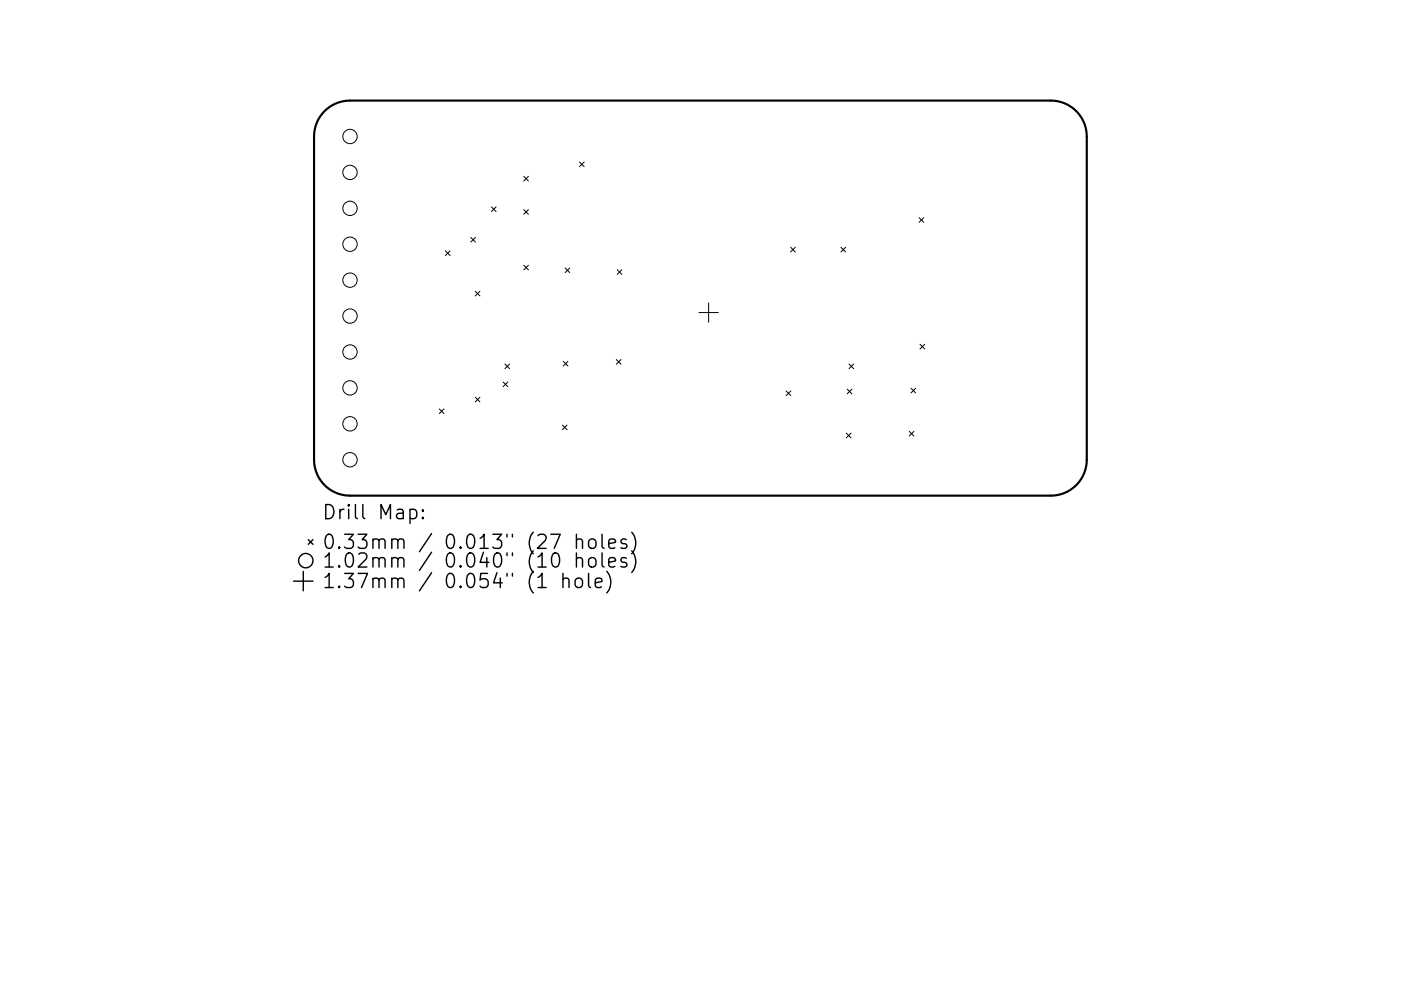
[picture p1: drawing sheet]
<svg xmlns="http://www.w3.org/2000/svg" width="297mm" height="210mm" viewBox="0 0 297 210" stroke-linecap="round" stroke-linejoin="round" font-family="sans-serif">
<defs><g id="words">
<g font-size="4.2">
<text x="68.4" y="110.2">Drill Map:</text>
<text x="68.4" y="116.5">0.33mm / 0.013&quot; (27 holes)</text>
<text x="68.4" y="120.4">1.02mm / 0.040&quot; (10 holes)</text>
<text x="68.4" y="124.8">1.37mm / 0.054&quot; (1 hole)</text>
</g>
</g></defs>
<path d="M68.8 23.6a7.6 7.6 0 0 1 5.4-2.3h148.6a7.6 7.6 0 0 1 7.6 7.7v68.5a7.6 7.6 0 0 1-7.6 7.7h-148.6a7.6 7.6 0 0 1-7.6-7.7v-68.5a7.6 7.6 0 0 1 2.2-5.4z" fill="none" stroke="#000" stroke-width=".46"/>
<g fill="none" stroke="#000" stroke-width=".21">
<path d="M111 37.4l1 1M112 37.4l-1 1M122.9 34.4l1 1M123.9 34.4l-1 1M94.4 53.2l1 1M95.4 53.2l-1 1M99.8 50.4l1 1M100.8 50.4l-1 1M104.2 43.9l1 1M105.2 43.9l-1 1M111 44.5l1 1M111 56.3l1 1"/>
<path d="M112 44.5l-1 1M112 56.3l-1 1M119.8 56.8l1 1M120.8 56.8l-1 1M130.9 57.2l1 1M131.9 57.2l-1 1M167.6 52.5l1 1M168.6 52.5l-1 1M178.3 52.5l1 1M179.3 52.5l-1 1M194.9 46.2l1 1M195.9 46.2l-1 1"/>
<path d="M100.8 61.8l1 1M101.8 61.8l-1 1M107 77.2l1 1M108 77.2l-1 1M119.4 76.7l1 1M120.4 76.7l-1 1M130.7 76.3l1 1M131.7 76.3l-1 1M148.2 66.3h4.1M150.2 64.3v4.1M180 77.2l1 1M181 77.2l-1 1"/>
<path d="M195.1 73l.9 1M196 73l-.9 1M93.1 86.8l1 .9M94.1 86.8l-1 .9M100.8 84.3l1 1M101.8 84.3l-1 1M106.7 81l1 1M107.7 81l-1 1M119.2 90.2l1 1M120.2 90.2l-1 1M166.7 82.9l1 1M167.7 82.9l-1 1"/>
<path d="M179.4 91.9l1 1M179.6 82.6l1 1M180.4 91.9l-1 1M180.6 82.6l-1 1M192.8 91.5l1 1M193.2 82.4l.9 1M193.8 91.5l-1 1M194.1 82.4l-.9 1"/>
<circle cx="74.2" cy="29" r="1.52"/>
<circle cx="74.2" cy="36.6" r="1.52"/>
<circle cx="74.2" cy="59.4" r="1.52"/>
<circle cx="74.2" cy="51.8" r="1.52"/>
<circle cx="74.2" cy="44.2" r="1.52"/>
<circle cx="74.2" cy="67.1" r="1.52"/>
<circle cx="74.2" cy="74.7" r="1.52"/>
<circle cx="74.2" cy="89.9" r="1.52"/>
<circle cx="74.2" cy="82.3" r="1.52"/>
<circle cx="74.2" cy="97.5" r="1.52"/>
</g>
<g fill="none" stroke="#000" stroke-width=".3">
<path d="M65.4 114.5l1 1M66.4 114.5l-1 1M86.9 108.2l.9-.2 .6 .6v.9l-.3 .4-.3 .1-.9-.1M89.6 109.8l.2 .1-.2 .1-.1-.1 .1-.1v.2M89.6 108.2l.2 .1-.2 .2-.1-.2 .1-.1v.3M122.2 114.6a.74 .74 0 0 1 1.3 .2v1.5M122.2 118.6a.74 .74 0 0 1 1.3 .1v1.6M122.2 113.3v3M122.2 117.3v3M124.9 114.6a.81 .81 0 0 1 .8-.3 .81 .81 0 0 1 .7 .6v.9a.81 .81 0 0 1-.8 .6 .81 .81 0 0 1-.8-.6v-.9zM125.1 118.4a.81 .81 0 0 1 1.3 .5v.8a.81 .81 0 0 1-.8 .6 .81 .81 0 0 1-.8-.6v-.8zM127.6 113.3v2.6l.5 .4"/>
<path d="M127.6 117.3v2.6l.5 .4M129.1 115.3l1.4-.2-.1-.6-.9-.2-.4 .5v1.1l.1 .3 .3 .1 .9-.1M129.1 119.3l1.4-.3-.1-.6-.9-.1-.4 .4v1.2l.1 .3 .3 .1 .9-.1M132.8 114.5l-.7-.2-.5 .5 .2 .4 1 .3 .1 .3-.1 .4-.3 .1-.9-.1M132.8 118.4l-.7-.1-.5 .4 .2 .5 1 .2 .1 .3-.1 .5-.3 .1-.9-.1M133.9 112.9a3.4 3.4 0 0 1 0 4.6M133.9 116.9a3.4 3.4 0 0 1 0 4.5M62.2 123.3h4.2M64.3 121.2v4.2M114.1 124.7h1.7M119.4 122.9a.75 .75 0 0 1 1.2 .2v1.6M119.4 121.7v3"/>
<path d="M122.2 122.8a.81 .81 0 0 1 1.3 .4v.9a.81 .81 0 0 1-.8 .6 .81 .81 0 0 1-.8-.6v-.9zM124.8 121.7v2.5l.4 .5M126.2 123.7l1.4-.3-.1-.6-.9-.1-.4 .4v1.1l.2 .3 .2 .2 .9-.2M128.6 121.2a3.4 3.4 0 0 1 0 4.6"/>
<circle cx="64.8" cy="118.9" r="1.52"/>
</g>
<use href="#words"/>
</svg>
